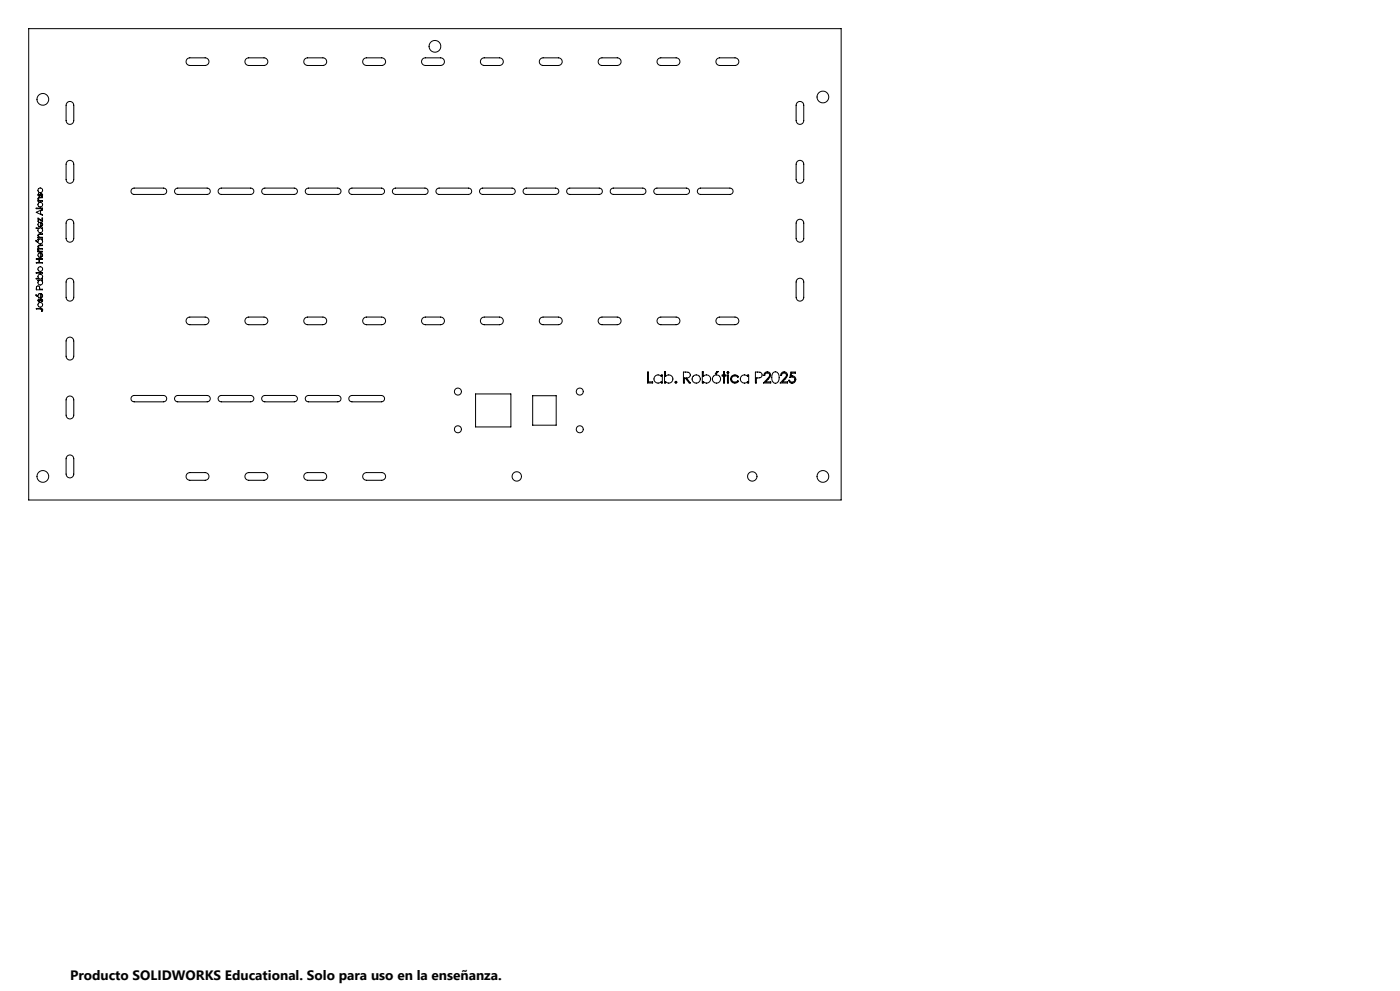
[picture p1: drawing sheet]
<svg xmlns="http://www.w3.org/2000/svg" width="1189mm" height="841mm" viewBox="0 0 1189 841" stroke-linecap="round" stroke-linejoin="round" font-family="sans-serif">
<defs><g id="words">
<text font-size="11.6" x="59" y="832">Producto SOLIDWORKS Educational. Solo para uso en la enseñanza.</text>
</g></defs>
<g fill="none" stroke="#000" stroke-width=".85">
<path d="M24 24h690v400h-690zM159 50l2-1h13a3 3 0 0 1 3 3 3 3 0 0 1-3 4h-13a3 3 0 0 1-3-3 3 3 0 0 1 1-3zM209 50l2-1h13a3 3 0 0 1 3 3 3 3 0 0 1-3 4h-13a3 3 0 0 1-3-3 3 3 0 0 1 1-3zM259 50l2-1h13a3 3 0 0 1 3 3 3 3 0 0 1-3 4h-13a3 3 0 0 1-3-3 3 3 0 0 1 1-3zM309 50l2-1h13a3 3 0 0 1 3 3 3 3 0 0 1-3 4h-13a3 3 0 0 1-3-3 3 3 0 0 1 1-3zM359 50l2-1h13a3 3 0 0 1 3 3 3 3 0 0 1-3 4h-13a3 3 0 0 1-3-3 3 3 0 0 1 1-3zM409 50l2-1h13a3 3 0 0 1 3 3 3 3 0 0 1-3 4h-13a3 3 0 0 1-3-3 3 3 0 0 1 1-3zM459 50l2-1h13a3 3 0 0 1 3 3 3 3 0 0 1-3 4h-13a3 3 0 0 1-3-3 3 3 0 0 1 1-3zM509 50l2-1h13a3 3 0 0 1 3 3 3 3 0 0 1-3 4h-13a3 3 0 0 1-3-3 3 3 0 0 1 1-3zM559 50l2-1h13a3 3 0 0 1 3 3 3 3 0 0 1-3 4h-13a3 3 0 0 1-3-3 3 3 0 0 1 1-3zM609 50l2-1h13a3 3 0 0 1 4 3 3 3 0 0 1-4 4h-13a3 3 0 0 1-3-3 3 3 0 0 1 1-3zM57 87a3 3 0 0 1 3-1 3 3 0 0 1 3 3v13a3 3 0 0 1-4 4 3 3 0 0 1-3-4v-13z"/>
<path d="M677 87a3 3 0 0 1 3-1 3 3 0 0 1 3 3v13a3 3 0 0 1-4 4 3 3 0 0 1-3-4v-13zM57 137a3 3 0 0 1 4-1 3 3 0 0 1 2 3v13a3 3 0 0 1-4 4 3 3 0 0 1-3-4v-13zM677 137a3 3 0 0 1 4-1 3 3 0 0 1 2 3v13a3 3 0 0 1-4 4 3 3 0 0 1-3-4v-13zM31 177h5h-5zM33 168l3-1v1h-2a1.4 1.4 0 0 0-1 1 1.4 1.4 0 0 0 2 1h1v1h-4l1-1-1-1zM33 164v2h1a1.3 1.3 0 0 1 1-2 1.6 1.6 0 0 1 1 3v-2a.9 .9 0 0 0-1 0 .9 .9 0 0 0-1 1 1 1 0 0 1-2 0 1.1 1.1 0 0 1 1-2zM112 160h2h25a2.7 2.7 0 0 1 3 2 2.7 2.7 0 0 1-3 3h-25a2.7 2.7 0 0 1-3-2 2.7 2.7 0 0 1 1-3zM149 160h2h25a2.7 2.7 0 0 1 3 2 2.7 2.7 0 0 1-3 3h-25a2.7 2.7 0 0 1-3-2 2.7 2.7 0 0 1 1-3zM186 160h2h25a2.7 2.7 0 0 1 3 2 2.7 2.7 0 0 1-3 3h-25a2.7 2.7 0 0 1-3-2 2.7 2.7 0 0 1 1-3zM223 160h2h25a2.7 2.7 0 0 1 3 2 2.7 2.7 0 0 1-3 3h-25a2.7 2.7 0 0 1-3-2 2.7 2.7 0 0 1 1-3zM260 160h2h25a2.7 2.7 0 0 1 3 2 2.7 2.7 0 0 1-3 3h-25a2.7 2.7 0 0 1-3-2 2.7 2.7 0 0 1 1-3zM297 160h2h25a2.7 2.7 0 0 1 3 2 2.7 2.7 0 0 1-3 3h-25a2.7 2.7 0 0 1-3-2 2.7 2.7 0 0 1 1-3z"/>
<path d="M334 160h2h25a2.7 2.7 0 0 1 3 2 2.7 2.7 0 0 1-3 3h-25a2.7 2.7 0 0 1-3-2 2.7 2.7 0 0 1 1-3zM371 160h2h25a2.7 2.7 0 0 1 3 2 2.7 2.7 0 0 1-3 3h-25a2.7 2.7 0 0 1-3-2 2.7 2.7 0 0 1 1-3zM408 160h2h25a2.7 2.7 0 0 1 3 2 2.7 2.7 0 0 1-3 3h-25a2.7 2.7 0 0 1-3-2 2.7 2.7 0 0 1 1-3zM445 160h2h25a2.7 2.7 0 0 1 3 2 2.7 2.7 0 0 1-3 3h-25a2.7 2.7 0 0 1-3-2 2.7 2.7 0 0 1 1-3zM482 160h2h25a2.7 2.7 0 0 1 3 2 2.7 2.7 0 0 1-3 3h-25a2.7 2.7 0 0 1-3-2 2.7 2.7 0 0 1 1-3zM519 160h2h25a2.7 2.7 0 0 1 3 2 2.7 2.7 0 0 1-3 3h-25a2.7 2.7 0 0 1-3-2 2.7 2.7 0 0 1 1-3zM556 160h2h25a2.7 2.7 0 0 1 3 2 2.7 2.7 0 0 1-3 3h-25a2.7 2.7 0 0 1-3-2 2.7 2.7 0 0 1 1-3zM593 160h2h25a2.7 2.7 0 0 1 3 2 2.7 2.7 0 0 1-3 3h-25a2.7 2.7 0 0 1-3-2 2.7 2.7 0 0 1 1-3zM31 193h5l-1 1a2 2 0 0 1 1 3 2 2 0 0 1-3 0 2 2 0 0 1 0-3h-2zM31 180l5-2-2 1v2l2 2zM32 185l4 2v-2v3l-3-2v2h-1zM33 199l3-1v1h-2a1.4 1.4 0 0 0-1 1 1.4 1.4 0 0 0 2 1h1v1h-4l1-1-1-1z"/>
<path d="M33 189h1v3l2-1-1-2a2 2 0 0 1 1 3 2 2 0 0 1-3 0 2 2 0 0 1 0-3zM57 187a3 3 0 0 1 4-1 3 3 0 0 1 2 3v13a3 3 0 0 1-4 4 3 3 0 0 1-3-4v-13zM677 187a3 3 0 0 1 4-1 3 3 0 0 1 2 3v13a3 3 0 0 1-4 4 3 3 0 0 1-3-4v-13zM31 204l1 1h-1zM31 220h5h-2v3h2h-5h2v-3h-2zM32 203h4h-1a2 2 0 0 1 1 3 2 2 0 0 1-3 0 2 2 0 0 1 0-3zM32 212l1 1h3v1h-4l1-1zM33 208h3h-2a1.4 1.4 0 0 0-1 2 1.4 1.4 0 0 0 2 1h1h-4h1l-1-2zM33 215h1v3l2-1-1-2a2 2 0 0 1 1 3 2 2 0 0 1-3 0 2 2 0 0 1 0-3zM31 231h5v1h-5zM32 238h4h-1a2 2 0 0 1 1 3 2 2 0 0 1-3 0 2 2 0 0 1 0-3zM33 233a2 2 0 0 1 3 0 2 2 0 0 1-1 3l1 1h-5v-1h2a2 2 0 0 1 0-3z"/>
<path d="M57 237a3 3 0 0 1 3-1 3 3 0 0 1 3 3v13a3 3 0 0 1-4 4 3 3 0 0 1-3-4v-13zM677 237a3 3 0 0 1 3-1 3 3 0 0 1 3 3v13a3 3 0 0 1-4 4 3 3 0 0 1-3-4v-13zM31 250l1 2-1-1zM31 243a1.7 1.7 0 0 1 2 0 1.7 1.7 0 0 1 1 2h2v1h-5zM33 254v1a.9 .9 0 0 0 1 0 .9 .9 0 0 0 0-1h2v2v-1a.9 .9 0 0 0-1-1 .9 .9 0 0 0-1 1 1.1 1.1 0 0 1-2 1 1.1 1.1 0 0 1 1-2zM33 249h1v4l2-1-1-3a2 2 0 0 1 1 3 2 2 0 0 1-3 0 2 2 0 0 1 0-3zM31 262h3a1.2 1.2 0 0 1 2 0 1.2 1.2 0 0 1-1 2l1-1-1-1h-4zM159 270l2-1h13a3 3 0 0 1 3 3 3 3 0 0 1-3 4h-13a3 3 0 0 1-3-3 3 3 0 0 1 1-3zM209 270l2-1h13a3 3 0 0 1 3 3 3 3 0 0 1-3 4h-13a3 3 0 0 1-3-3 3 3 0 0 1 1-3zM259 270l2-1h13a3 3 0 0 1 3 3 3 3 0 0 1-3 4h-13a3 3 0 0 1-3-3 3 3 0 0 1 1-3zM309 270l2-1h13a3 3 0 0 1 3 3 3 3 0 0 1-3 4h-13a3 3 0 0 1-3-3 3 3 0 0 1 1-3zM359 270l2-1h13a3 3 0 0 1 3 3 3 3 0 0 1-3 4h-13a3 3 0 0 1-3-3 3 3 0 0 1 1-3z"/>
<path d="M409 270l2-1h13a3 3 0 0 1 3 3 3 3 0 0 1-3 4h-13a3 3 0 0 1-3-3 3 3 0 0 1 1-3zM459 270l2-1h13a3 3 0 0 1 3 3 3 3 0 0 1-3 4h-13a3 3 0 0 1-3-3 3 3 0 0 1 1-3zM509 270l2-1h13a3 3 0 0 1 3 3 3 3 0 0 1-3 4h-13a3 3 0 0 1-3-3 3 3 0 0 1 1-3zM559 270l2-1h13a3 3 0 0 1 3 3 3 3 0 0 1-3 4h-13a3 3 0 0 1-3-3 3 3 0 0 1 1-3zM609 270l2-1h13a3 3 0 0 1 4 3 3 3 0 0 1-4 4h-13a3 3 0 0 1-3-3 3 3 0 0 1 1-3zM57 287a3 3 0 0 1 4-1 3 3 0 0 1 2 3v13a3 3 0 0 1-4 4 3 3 0 0 1-3-4v-13zM550 316h1v8h3v1h-4zM557 319a4 4 0 0 1 5 0v-1h1v7h-1v-1a4 4 0 0 1-6 0 4 4 0 0 1 1-5zM564 316h1v3a4 4 0 0 1 5 0 4 4 0 0 1 0 5 4 4 0 0 1-5 0v1h-1zM580 316h2a2.7 2.7 0 0 1 4 2 2.7 2.7 0 0 1-3 3l3 4h-1l-3-4h-1v4h-1zM596 316h1v3a4 4 0 0 1 5 0 4 4 0 0 1 0 5 4 4 0 0 1-5 0v1h-1zM609 315h1l-2 2h-1z"/>
<path d="M615 316v2h2v1h-2v6v-6h-2v-1h2zM618 318h1v7h-1zM622 319a4 4 0 0 1 5 1 2.9 2.9 0 0 0-5-1 2.9 2.9 0 0 0 0 5 2.9 2.9 0 0 0 5-1v1a4 4 0 0 1-5 0 4 4 0 0 1 0-5zM630 319a4 4 0 0 1 5 0v-1h1v7h-1v-1a4 4 0 0 1-5 0 4 4 0 0 1 0-5zM642 316h1a2.8 2.8 0 0 1 4 3 2.8 2.8 0 0 1-4 2h-1v4zM650 316a2.9 2.9 0 0 1 4 0 2.9 2.9 0 0 1 0 4l-4 4h5v1h-7a11 11 0 0 0 6-7 2.1 2.1 0 0 0-3-2 2.1 2.1 0 0 0-2 3zM656 317l2-1a4 4 0 0 1 4 4 3 3 0 0 1-1 4 3 3 0 0 1-4 1 8 8 0 0 1-1-8zM664 316a2.8 2.8 0 0 1 4 0 2.8 2.8 0 0 1 0 4l-3 4h4v1h-6l4-5a2.1 2.1 0 0 0-1-3 2.1 2.1 0 0 0-2 2h-1zM672 316h3v1h-3v2a3 3 0 0 1 4 2 3 3 0 0 1-2 4 3 3 0 0 1-4-2h1a2.2 2.2 0 0 0 3 1 2.2 2.2 0 0 0 1-3 2.2 2.2 0 0 0-3-1h-1zM57 337a3 3 0 0 1 4-1 3 3 0 0 1 2 3v13a3 3 0 0 1-4 4 3 3 0 0 1-3-4v-13zM112 336h2h25a2.7 2.7 0 0 1 3 2 2.7 2.7 0 0 1-3 3h-25a2.7 2.7 0 0 1-3-2 2.7 2.7 0 0 1 1-3zM149 336h2h25a2.7 2.7 0 0 1 3 2 2.7 2.7 0 0 1-3 3h-25a2.7 2.7 0 0 1-3-2 2.7 2.7 0 0 1 1-3z"/>
<path d="M186 336h2h25a2.7 2.7 0 0 1 3 2 2.7 2.7 0 0 1-3 3h-25a2.7 2.7 0 0 1-3-2 2.7 2.7 0 0 1 1-3zM223 336h2h25a2.7 2.7 0 0 1 3 2 2.7 2.7 0 0 1-3 3h-25a2.7 2.7 0 0 1-3-2 2.7 2.7 0 0 1 1-3zM260 336h2h25a2.7 2.7 0 0 1 3 2 2.7 2.7 0 0 1-3 3h-25a2.7 2.7 0 0 1-3-2 2.7 2.7 0 0 1 1-3zM297 336h2h25a2.7 2.7 0 0 1 3 2 2.7 2.7 0 0 1-3 3h-25a2.7 2.7 0 0 1-3-2 2.7 2.7 0 0 1 1-3zM404 334h30v28h-30zM452 336h20v25h-20zM57 387a3 3 0 0 1 3-1 3 3 0 0 1 3 3v13a3 3 0 0 1-4 4 3 3 0 0 1-3-4v-13zM159 402l2-1h13a3 3 0 0 1 3 3 3 3 0 0 1-3 4h-13a3 3 0 0 1-3-3 3 3 0 0 1 1-3zM209 402l2-1h13a3 3 0 0 1 3 3 3 3 0 0 1-3 4h-13a3 3 0 0 1-3-3 3 3 0 0 1 1-3zM259 402l2-1h13a3 3 0 0 1 3 3 3 3 0 0 1-3 4h-13a3 3 0 0 1-3-3 3 3 0 0 1 1-3zM309 402l2-1h13a3 3 0 0 1 3 3 3 3 0 0 1-3 4h-13a3 3 0 0 1-3-3 3 3 0 0 1 1-3z"/>
<circle cx="369" cy="39" r="5"/>
<circle cx="36" cy="84" r="5"/>
<circle cx="699" cy="82" r="5"/>
<circle cx="34" cy="162" r="2"/>
<circle cx="34" cy="174" r="2"/>
<circle cx="34" cy="228" r="2"/>
<circle cx="34" cy="259" r="2"/>
<circle cx="618" cy="316" r=".7"/>
<circle cx="389" cy="332" r="3"/>
<circle cx="492" cy="332" r="3"/>
<circle cx="574" cy="324" r=".8"/>
<circle cx="591" cy="322" r="4"/>
<circle cx="609" cy="322" r="4"/>
<circle cx="389" cy="364" r="3"/>
<circle cx="492" cy="364" r="3"/>
<circle cx="36" cy="404" r="5"/>
<circle cx="439" cy="404" r="4"/>
<circle cx="639" cy="404" r="4"/>
<circle cx="699" cy="404" r="5"/>
</g>
<use href="#words"/>
</svg>
